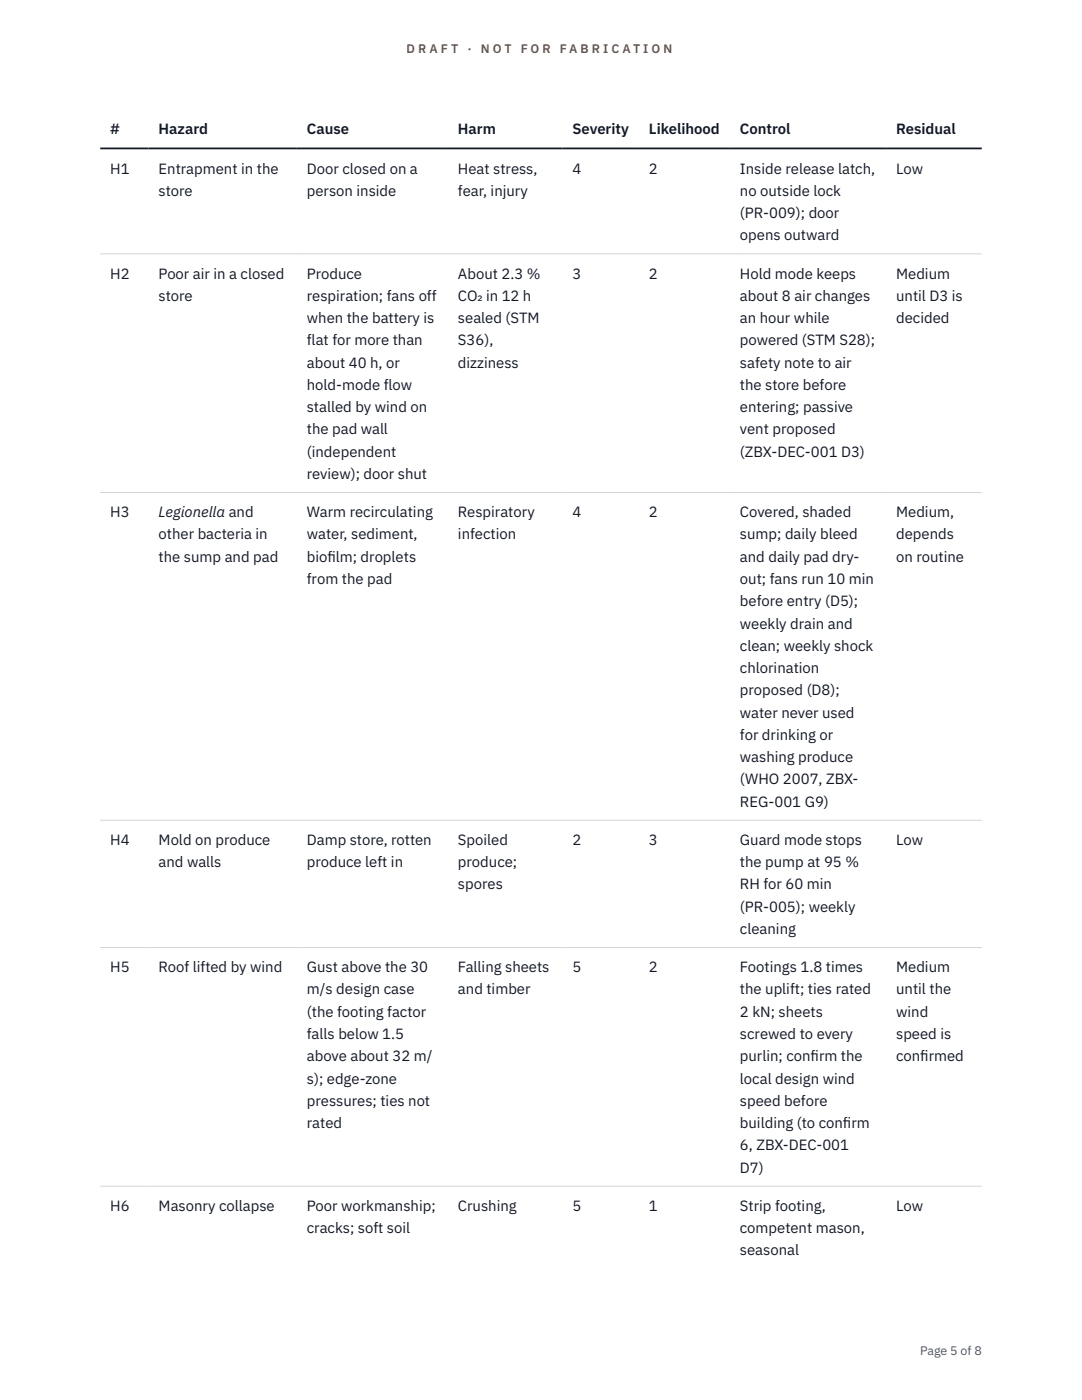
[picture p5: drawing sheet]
<svg xmlns="http://www.w3.org/2000/svg" width="216mm" height="279mm" viewBox="0 0 216 279" stroke-linecap="round" stroke-linejoin="round" font-family="sans-serif">
<defs><g id="words">
<g font-size="3" fill="#111827">
<text x="22" y="26.8">#</text>
<text x="31.7" y="26.8">Hazard</text>
<text x="61.2" y="26.8">Cause</text>
<text x="91.4" y="26.8">Harm</text>
<text x="114.2" y="26.8">Severity</text>
<text x="129.5" y="26.8">Likelihood</text>
<text x="147.6" y="26.8">Control</text>
<text x="178.8" y="26.8">Residual</text>
<text x="22" y="34.6">H1</text>
<text x="31.7" y="34.6">Entrapment in the</text>
<text x="61.2" y="34.6">Door closed on a</text>
<text x="91.4" y="34.6">Heat stress,</text>
<text x="114.2" y="34.6">4</text>
<text x="129.5" y="34.6">2</text>
<text x="147.6" y="34.6">Inside release latch,</text>
<text x="178.8" y="34.6">Low</text>
<text x="31.7" y="39.1">store</text>
<text x="61.2" y="39.1">person inside</text>
<text x="91.4" y="39.1">fear, injury</text>
<text x="147.6" y="39.1">no outside lock</text>
<text x="147.6" y="43.5">(PR-009); door</text>
<text x="147.6" y="48">opens outward</text>
<text x="22" y="55.6">H2</text>
<text x="31.7" y="55.6">Poor air in a closed</text>
<text x="61.2" y="55.6">Produce</text>
<text x="91.4" y="55.6">About 2.3 %</text>
<text x="114.2" y="55.6">3</text>
<text x="129.5" y="55.6">2</text>
<text x="147.6" y="55.6">Hold mode keeps</text>
<text x="178.8" y="55.6">Medium</text>
<text x="31.7" y="60">store</text>
<text x="61.2" y="60">respiration; fans off</text>
<text x="61.2" y="64.5">when the battery is</text>
<text x="91.4" y="60">CO₂ in 12 h</text>
<text x="91.4" y="64.5">sealed (STM</text>
<text x="147.6" y="60">about 8 air changes</text>
<text x="147.6" y="64.5">an hour while</text>
<text x="178.8" y="60">until D3 is</text>
<text x="178.8" y="64.5">decided</text>
<text x="61.2" y="68.9">flat for more than</text>
<text x="91.4" y="68.9">S36),</text>
<text x="147.6" y="68.9">powered (STM S28);</text>
<text x="61.2" y="73.4">about 40 h, or</text>
<text x="61.2" y="77.8">hold-mode flow</text>
<text x="91.4" y="73.4">dizziness</text>
<text x="147.6" y="73.4">safety note to air</text>
<text x="147.6" y="77.8">the store before</text>
<text x="61.2" y="82.3">stalled by wind on</text>
<text x="147.6" y="82.3">entering; passive</text>
<text x="61.2" y="86.7">the pad wall</text>
<text x="147.6" y="86.7">vent proposed</text>
<text x="61.2" y="91.1">(independent</text>
<text x="61.2" y="95.6">review); door shut</text>
<text x="147.6" y="91.1">(ZBX-DEC-001 D3)</text>
<text x="22" y="103.2">H3</text>
<text x="31.7" y="103.2">Legionella and</text>
<text x="31.7" y="107.7">other bacteria in</text>
<text x="61.2" y="103.2">Warm recirculating</text>
<text x="61.2" y="107.7">water, sediment,</text>
<text x="91.4" y="103.2">Respiratory</text>
<text x="91.4" y="107.7">infection</text>
<text x="114.2" y="103.2">4</text>
<text x="129.5" y="103.2">2</text>
<text x="147.6" y="103.2">Covered, shaded</text>
<text x="147.6" y="107.7">sump; daily bleed</text>
<text x="178.8" y="103.2">Medium,</text>
<text x="178.8" y="107.7">depends</text>
<text x="31.7" y="112.1">the sump and pad</text>
<text x="61.2" y="112.1">biof</text>
<text x="65.3" y="112.1">ilm; droplets</text>
<text x="147.6" y="112.1">and daily pad dry-</text>
<text x="178.8" y="112.1">on routine</text>
<text x="61.2" y="116.5">from the pad</text>
<text x="147.6" y="116.5">out; fans run 10 min</text>
<text x="147.6" y="121">before entry (D5);</text>
<text x="147.6" y="125.4">weekly drain and</text>
<text x="147.6" y="129.9">clean; weekly shock</text>
<text x="147.6" y="134.3">chlorination</text>
<text x="147.6" y="138.8">proposed (D8);</text>
<text x="147.6" y="143.2">water never used</text>
<text x="147.6" y="147.7">for drinking or</text>
<text x="147.6" y="152.1">washing produce</text>
<text x="147.6" y="156.6">(WHO 2007, ZBX-</text>
<text x="147.6" y="161">REG-001 G9)</text>
<text x="22" y="168.6">H4</text>
<text x="31.7" y="168.6">Mold on produce</text>
<text x="31.7" y="173.1">and walls</text>
<text x="61.2" y="168.6">Damp store, rotten</text>
<text x="61.2" y="173.1">produce left in</text>
<text x="91.4" y="168.6">Spoiled</text>
<text x="91.4" y="173.1">produce;</text>
<text x="114.2" y="168.6">2</text>
<text x="129.5" y="168.6">3</text>
<text x="147.6" y="168.6">Guard mode stops</text>
<text x="147.6" y="173.1">the pump at 95 %</text>
<text x="178.8" y="168.6">Low</text>
<text x="91.4" y="177.5">spores</text>
<text x="147.6" y="177.5">RH for 60 min</text>
<text x="147.6" y="182">(PR-005); weekly</text>
<text x="147.6" y="186.4">cleaning</text>
<text x="22" y="194">H5</text>
<text x="31.7" y="194">Roof lifted by wind</text>
<text x="61.2" y="194">Gust above the 30</text>
<text x="91.4" y="194">Falling sheets</text>
<text x="114.2" y="194">5</text>
<text x="129.5" y="194">2</text>
<text x="147.6" y="194">Footings 1.8 times</text>
<text x="178.8" y="194">Medium</text>
<text x="61.2" y="198.5">m/s design case</text>
<text x="61.2" y="202.9">(the footing factor</text>
<text x="91.4" y="198.5">and timber</text>
<text x="147.6" y="198.5">the uplift; ties rated</text>
<text x="147.6" y="202.9">2 kN; sheets</text>
<text x="178.8" y="198.5">until the</text>
<text x="178.8" y="202.9">wind</text>
<text x="61.2" y="207.4">falls below 1.5</text>
<text x="147.6" y="207.4">screwed to every</text>
<text x="178.8" y="207.4">speed is</text>
<text x="61.2" y="211.8">above about 32 m/</text>
<text x="147.6" y="211.8">purlin; conf</text>
<text x="161.7" y="211.8">irm the</text>
<text x="178.8" y="211.8">conf</text>
<text x="183.6" y="211.8">irmed</text>
<text x="61.2" y="216.2">s); edge-zone</text>
<text x="61.2" y="220.7">pressures; ties not</text>
<text x="147.6" y="216.2">local design wind</text>
<text x="147.6" y="220.7">speed before</text>
<text x="61.2" y="225.1">rated</text>
<text x="147.6" y="225.1">building (to conf</text>
<text x="168.2" y="225.1">irm</text>
<text x="147.6" y="229.6">6, ZBX-DEC-001</text>
<text x="147.6" y="234">D7)</text>
<text x="22" y="241.6">H6</text>
<text x="31.7" y="241.6">Masonry collapse</text>
<text x="61.2" y="241.6">Poor workmanship;</text>
<text x="91.4" y="241.6">Crushing</text>
<text x="114.2" y="241.6">5</text>
<text x="129.5" y="241.6">1</text>
<text x="147.6" y="241.6">Strip footing,</text>
<text x="178.8" y="241.6">Low</text>
<text x="61.2" y="246.1">cracks; soft soil</text>
<text x="147.6" y="246.1">competent mason,</text>
<text x="147.6" y="250.5">seasonal</text>
</g>
<g font-size="2.5" fill="#b45309">
<text x="81.1" y="10.5">D R A F T</text>
<text x="93.3" y="10.5">·</text>
<text x="95.9" y="10.5">N O T</text>
<text x="103.9" y="10.5">F O R</text>
<text x="111.7" y="10.5">F A B R I C A T I O N</text>
</g>
<text font-size="2.5" fill="#4b5563" x="183.6" y="270.3">Page 5 of 8</text>
</g></defs>
<path d="M20 50.7h175.9M20 98.3h175.9M20 163.7h175.9M20 189.1h175.9M20 236.7h175.9" fill="none" stroke="#d1d5db" stroke-width=".2"/>
<path d="M20 29.6h175.9" fill="none" stroke="#111827" stroke-width=".35"/>
<use href="#words"/>
</svg>
